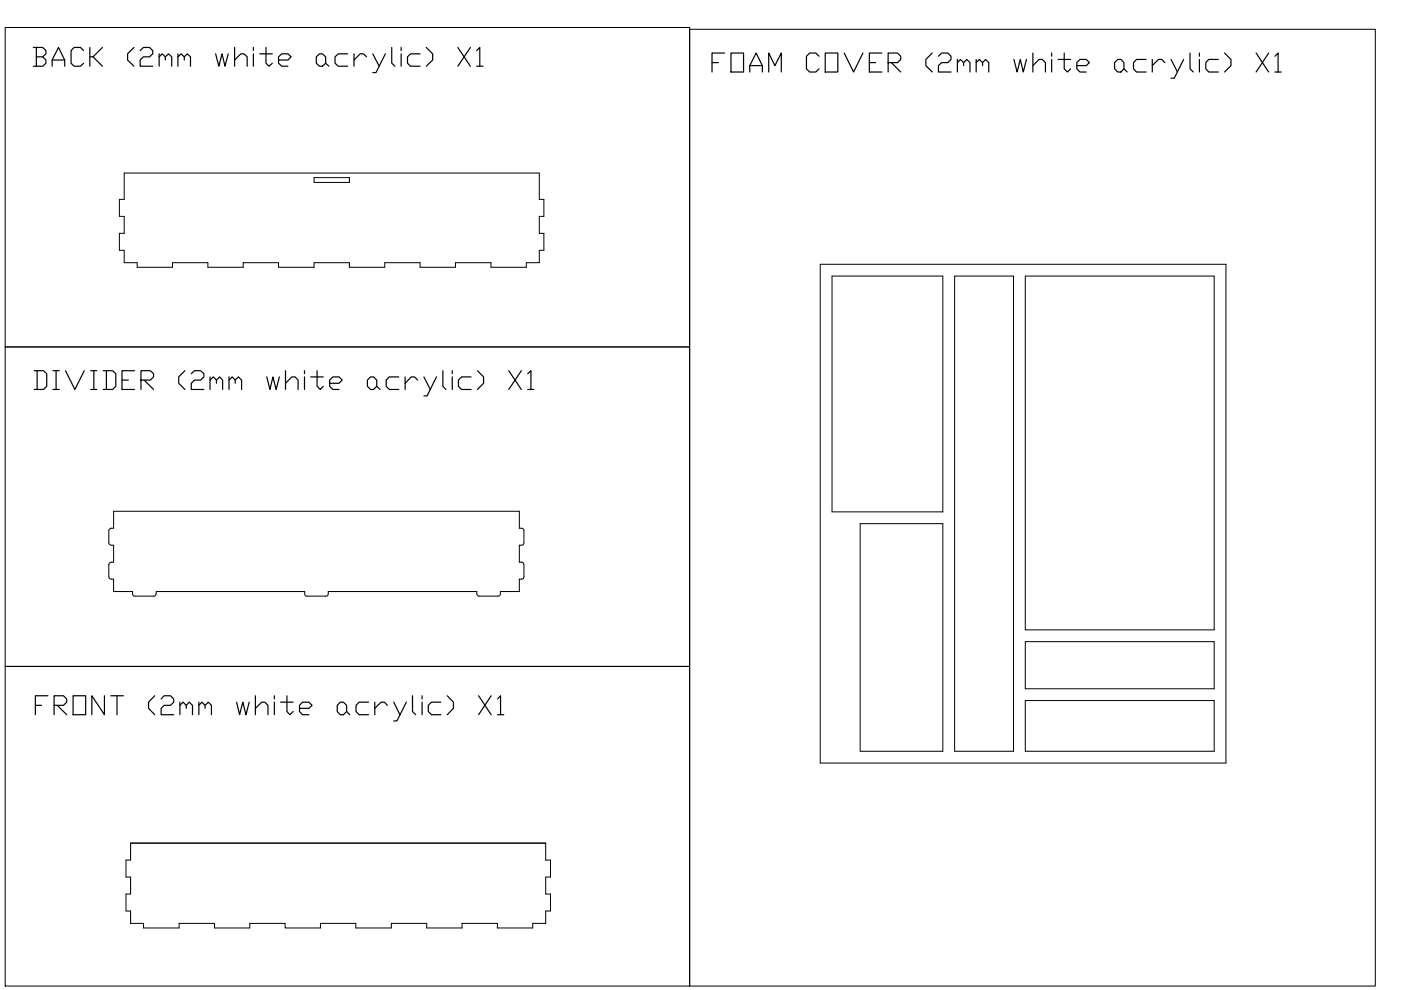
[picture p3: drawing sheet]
<svg xmlns="http://www.w3.org/2000/svg" width="297mm" height="210mm" viewBox="0 0 297 210" stroke-linecap="round" stroke-linejoin="round" font-family="sans-serif">
<!-- layer: Layer 1 -->
<path d="M26.3 36.7h88v5.6h1v3.6h-1v3.6h1v3.6h-1v2.6h-2.7v1h-7.5v-1h-7.5v1h-7.5v-1h-7.5v1h-7.5v-1h-7.5v1h-7.5v-1h-7.5v1h-7.5v-1h-7.5v1h-7.5v-1h-2.8v-2.6h-1v-3.6h1v-3.6h-1v-3.6h1zM66.6 37.7h7.5v1h-7.5zM173.9 56h86v105.8h-86zM176.4 58.5h23.5v50h-23.5zM202.4 58.5h12.5v100.8h-12.5zM217.4 58.5h40v75h-40zM24.1 108.4h86v3.6h.7l.2 .3 .1 2.8a.44 .44 0 0 1-.5 .5h-.5v3.6h.7l.2 .3 .1 2.8-.3 .5h-.7v2.6h-4v.5a.44 .44 0 0 1-.5 .5h-4.2l-.3-.3v-.7h-31.5v.5a.44 .44 0 0 1-.5 .5h-4a.44 .44 0 0 1-.5-.5v-.5h-31.5v.7l-.3 .3h-4.4l-.2-.3-.1-.7h-4v-2.6h-.7l-.3-.5v-2.8l.3-.3h.7v-3.6l-.9-.1-.1-.4v-2.8l.3-.3h.7zM182.4 111h17.5v48.3h-17.5zM217.4 136h40v10h-40zM217.4 148.5h40v10.8h-40zM27.7 178.8h88v3.6h1v3.6h-1v3.6h1v3.6h-1v2.6h-2.8v1h-7.4v-1h-7.5v1h-7.5v-1h-7.5v1h-7.6v-1h-7.5v1h-7.4v-1h-7.5v1h-7.5v-1h-7.5v1h-7.6v-1h-2.7v-2.6h-1v-3.6h1v-3.6h-1v-3.6h1z" fill="none" stroke="#000" stroke-width=".21"/>
<!-- layer: 0 -->
<path d="M1.1 5.8h145.1v67.8h-145.1zM146.2 6.2h145.4v202.9h-145.4zM1.1 73.6h145.1v67.7h-145.1zM1.1 141.3h145.1v67.8h-145.1z" fill="none" stroke="#000" stroke-width=".21"/>
<g fill="none" stroke="#000" stroke-width=".25">
<path d="M7.1 10.1h2l.6 .6v.7l-.6 .7M7.7 12.1h1.4l.6 .6v.7l-.6 .6h-2M7.7 10.1v3.9M11 14v-1.3l1.4-2.6 1.3 2.6v1.3M11 12.7h2.7M17.7 10.7l-.6-.6h-1.4l-.6 .6v2.7l.6 .6h1.4l.6-.6M19.1 10.1v3.9M19.7 12.1l2 1.9M21.7 10.1l-2 2h-.6M28.4 10.1l-1.3 1.3v1.3l1.3 1.3M29.7 10.7l.7-.6h1.3l.7 .6v.7l-.7 .7h-1.3l-.7 .6v1.3h2.7M33.7 12.1l.7-.7 .7 .7v.6"/>
<path d="M33.7 11.4v2.6M35.1 12.1l.6-.7 .7 .7v1.9M37.7 12.1l.7-.7 .7 .7v.6M37.7 11.4v2.6M39.1 12.1l.6-.7 .7 .7v1.9M45.7 11.4l.7 2.6 .7-2.6 .6 2.6 .7-2.6M49.7 12.7l1.4-1.3h.6l.7 .7v1.9M49.7 10.1v3.9M53.7 10.1v.6M53.7 11.4v2.6M55.1 11.4h2.6M56.4 10.1v3.3l.7 .6 .6-.6"/>
<path d="M59.1 12.7h1.9l.7-.6-.7-.7h-1.3l-.6 .7v1.3l.6 .6h1.3M67.1 12.1l.6-.7h.7l.6 .7v1.3l-.6 .6h-.7l-.6-.6zM69 13.4l.7 .6M73.7 11.4h-2l-.7 .7v1.3l.7 .6h2M75.1 11.4v2.6M77.7 12.1l-.7-.7h-.6l-1.3 1.3M79 11.4l1.4 2.6M81.7 11.4l-2 4h-.7M83.1 10.1v3.3l.6 .6M85 10.1v.6M85 11.4v2.6M89.1 11.4h-2.1l-.6 .7v1.3l.6 .6h2.1"/>
<path d="M90.4 10.1l1.3 1.3v1.3l-1.3 1.3M97.1 10.1l2.6 3.9M99.7 10.1l-2.6 3.9M101 10.7l.7-.6v3.9M101 14h1.4M151 13.3h1.3M153.6 11.2h-2.6v4.1M155 11.2h2.6v4.1h-2.6zM159 15.3v-1.4l1.3-2.7 1.3 2.7v1.4M159 13.9h2.6M163 15.3v-4.1l1.3 2.7 1.4-2.7v4.1M173.7 11.9l-.7-.7h-1.3l-.7 .7v2.7l.7 .7h1.3l.7-.7"/>
<path d="M175 11.2h2.6v4.1h-2.6zM179 11.2l2 4.1 2-4.1M184.3 13.3h1.3M187 11.2h-2.7v4.1h2.7M188.3 13.3h2l.7-.7v-.7l-.7-.7h-2v4.1M189 13.3l2 2M197.7 11.2l-1.4 1.4v1.3l1.4 1.4M199 11.9l.6-.7h1.4l.6 .7v.7l-.6 .7h-1.4l-.6 .6v1.4h2.6M203 13.3l.6-.7 .7 .7v.6M203 12.6v2.7M204.3 13.3l.7-.7 .7 .7v2M207 13.3l.6-.7 .7 .7v.6"/>
<path d="M207 12.6v2.7M208.3 13.3l.7-.7 .6 .7v2M215 12.6l.6 2.7 .7-2.7 .7 2.7 .6-2.7M219 13.9l1.3-1.3h.7l.7 .7v2M219 11.2v4.1M223 11.2v.7M223 12.6v2.7M224.3 12.6h2.7M225.6 11.2v3.4l.7 .7 .7-.7M228.3 13.9h2l.7-.6-.7-.7h-1.3l-.7 .7v1.3l.7 .7h1.3M236.3 13.3l.7-.7h.7l.6 .7v1.3l-.6 .7h-.7l-.7-.7zM238.3 14.6l.7 .7"/>
<path d="M243 12.6h-2l-.7 .7v1.3l.7 .7h2M244.3 12.6v2.7M247 13.3l-.7-.7h-.7l-1.3 1.3M248.3 12.6l1.3 2.7M251 12.6l-2 4h-.7M252.3 11.2v3.4l.7 .7M254.3 11.2v.7M254.3 12.6v2.7M258.3 12.6h-2l-.6 .7v1.3l.6 .7h2M259.6 11.2l1.4 1.4v1.3l-1.4 1.4M266.3 11.2l2.7 4.1M269 11.2l-2.7 4.1"/>
<path d="M270.3 11.9l.7-.7v4.1M270.3 15.3h1.4M7.2 78.6h2l.7 .6v2.7l-.7 .7h-2M7.9 78.6v4M11.2 78.6h1.4M11.9 78.6v4M13.9 78.6l2 4 2-4M19.2 78.6h1.3M19.9 78.6v4M21.9 78.6h2l.7 .6v2.7l-.7 .7h-2M22.6 78.6v4M28.5 78.6h-2.6v4h2.6"/>
<path d="M39.2 78.6l-1.3 1.3v1.4l1.3 1.3M40.6 79.2l.6-.6h1.3l.7 .6v.7l-.7 .7h-1.3l-.6 .7v1.3h2.6M44.5 79.9v2.7M48.6 79.9v2.7M56.6 79.9l.6 2.7 .7-2.7 .6 2.7 .7-2.7M60.5 78.6v4M64.6 78.6v.6M64.6 79.9v2.7M65.9 79.9h2.6M67.2 78.6v3.3l.7 .7 .6-.7M84.5 79.9h-1.9l-.7 .7v1.3l.7 .7h1.9M85.9 79.9v2.7"/>
<path d="M89.9 79.9l1.3 2.7M92.5 79.9l-1.9 4h-.7M93.9 78.6v3.3l.6 .7M95.9 78.6v.6M95.9 79.9v2.7M99.9 79.9h-2l-.7 .7v1.3l.7 .7h2M101.2 78.6l1.3 1.3v1.4l-1.3 1.3M107.9 78.6l2.6 4M110.5 78.6l-2.6 4M111.9 79.2l.7-.6v4M11.2 82.6h1.4M19.2 82.6h1.3"/>
<path d="M25.9 80.6h1.3M29.9 80.6h2l.7-.7v-.7l-.7-.6h-2v4M30.6 80.6l2 2M44.5 80.6l.7-.7 .7 .7v.7M45.9 80.6l.7-.7 .6 .7v2M48.6 80.6l.6-.7 .7 .7v.7M49.9 80.6l.6-.7 .7 .7v2M60.5 81.3l1.4-1.4h.7l.6 .7v2M69.9 81.3h2l.7-.7-.7-.7h-1.3l-.7 .7v1.3l.7 .7h1.3M77.9 80.6l.7-.7h.6l.7 .7v1.3l-.7 .7h-.6l-.7-.7zM79.9 81.9l.7 .7M88.6 80.6l-.7-.7h-.7l-1.3 1.4"/>
<path d="M111.9 82.6h1.3M7.5 149.5h1.3M10.2 147.5h-2.7v4M11.5 149.5h2l.6-.6v-.7l-.6-.7h-2v4M12.1 149.5l2 2M15.5 147.5h2.7v4h-2.7zM22.1 147.5v4l-2.6-4v4M23.5 147.5h2.7M24.8 147.5v4M32.8 147.5l-1.3 1.4v1.3l1.3 1.3M34.2 148.2l.6-.7h1.4l.6 .7v.7l-.6 .6h-1.4l-.6 .7v1.3h2.6M38.1 149.5l.7-.6 .7 .6v.7"/>
<path d="M38.1 148.9v2.6M39.5 149.5l.6-.6 .7 .6v2M42.2 149.5l.6-.6 .7 .6v.7M42.2 148.9v2.6M43.5 149.5l.7-.6 .6 .6v2M50.2 148.9l.6 2.6 .7-2.6 .7 2.6 .6-2.6M54.1 150.2l1.4-1.3h.6l.7 .6v2M54.1 147.5v4M58.2 147.5v.7M58.2 148.9v2.6M59.5 148.9h2.6M60.8 147.5v3.4l.7 .6 .6-.6"/>
<path d="M63.5 150.2h2l.7-.7-.7-.6h-1.4l-.6 .6v1.4l.6 .6h1.4M72.1 148.9h.7l.7 .6v1.4l-.7 .6h-.7l-.6-.6v-1.4zM73.5 150.9l.7 .6M78.1 148.9h-1.9l-.7 .6v1.4l.7 .6h1.9M79.5 148.9v2.6M82.1 149.5l-.6-.6h-.7l-1.3 1.3M83.5 148.9l1.3 2.6M86.1 148.9l-1.9 4h-.7M87.5 147.5v3.4l.6 .6M89.5 147.5v.7M89.5 148.9v2.6M93.5 148.9h-2l-.7 .6v1.4l.7 .6h2"/>
<path d="M94.8 147.5l1.3 1.4v1.3l-1.3 1.3M101.5 147.5l2.6 4M104.1 147.5l-2.6 4M105.5 148.2l.6-.7v4M105.5 151.5h1.3"/>
</g>
</svg>
